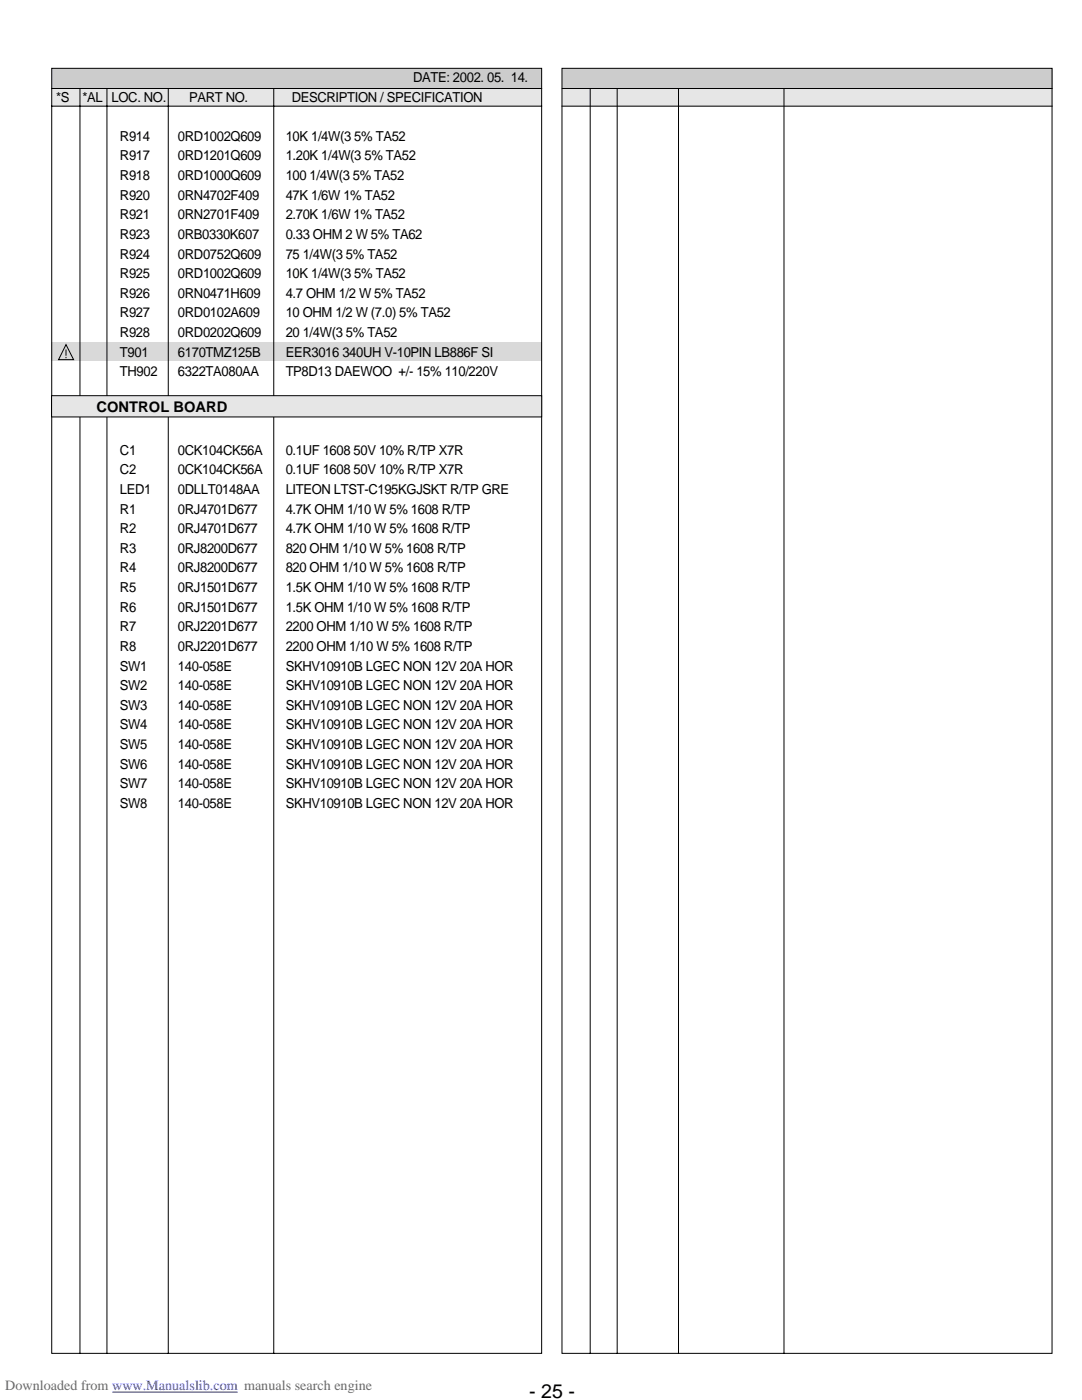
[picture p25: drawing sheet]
<svg xmlns="http://www.w3.org/2000/svg" width="216mm" height="279mm" viewBox="0 0 216 279" stroke-linecap="round" stroke-linejoin="round" font-family="sans-serif">
<defs><g id="words">
<text font-size="3.9" x="105.6" y="279">- 25 -</text>
<text font-size="2.9" x="19.3" y="82.2">CONTROL BOARD</text>
<text font-size="2.8" fill="#696969" x="1.1" y="277.4">Downloaded from www.Manualslib.com manuals search engine</text>
<g font-size="2.7">
<text x="82.4" y="16.4">DATE: 2002. 05. 14.</text>
<text x="11.2" y="20.3">*S</text>
<text x="16.5" y="20.3">*AL LOC. NO.</text>
<text x="37.7" y="20.3">PART NO.</text>
<text x="58.2" y="20.3">DESCRIPTION / SPECIFICATION</text>
<text x="23.9" y="28.1">R914</text>
<text x="35.5" y="28.1">0RD1002Q609</text>
<text x="57" y="28.1">10K 1/4W(3 5% TA52</text>
<text x="23.9" y="32">R917</text>
<text x="23.9" y="35.9">R918</text>
<text x="35.5" y="32">0RD1201Q609</text>
<text x="35.5" y="35.9">0RD1000Q609</text>
<text x="57" y="32">1.20K 1/4W(3 5% TA52</text>
<text x="57" y="35.9">100 1/4W(3 5% TA52</text>
<text x="23.9" y="39.9">R920</text>
<text x="35.5" y="39.9">0RN4702F409</text>
<text x="57" y="39.9">47K 1/6W 1% TA52</text>
<text x="23.9" y="43.8">R921</text>
<text x="23.9" y="47.7">R923</text>
<text x="35.5" y="43.8">0RN2701F409</text>
<text x="35.5" y="47.7">0RB0330K607</text>
<text x="57" y="47.7">0.33 OHM 2 W 5% TA62</text>
<text x="57" y="43.8">2.70K 1/6W 1% TA52</text>
<text x="23.9" y="51.6">R924</text>
<text x="35.5" y="51.6">0RD0752Q609</text>
<text x="57" y="51.6">75 1/4W(3 5% TA52</text>
<text x="23.9" y="55.5">R925</text>
<text x="23.9" y="59.4">R926</text>
<text x="35.5" y="55.5">0RD1002Q609</text>
<text x="35.5" y="59.4">0RN0471H609</text>
<text x="57" y="59.4">4.7 OHM 1/2 W 5% TA52</text>
<text x="57" y="55.5">10K 1/4W(3 5% TA52</text>
<text x="23.9" y="63.3">R927</text>
<text x="35.5" y="63.3">0RD0102A609</text>
<text x="57" y="63.3">10 OHM 1/2 W (7.0) 5% TA52</text>
<text x="23.9" y="67.3">R928</text>
<text x="23.9" y="71.2">T901</text>
<text x="35.5" y="67.3">0RD0202Q609</text>
<text x="35.5" y="71.2">6170TMZ125B</text>
<text x="57" y="67.3">20 1/4W(3 5% TA52</text>
<text x="57" y="71.2">EER3016 340UH V-10PIN LB886F SI</text>
<text x="23.9" y="75.1">TH902</text>
<text x="35.5" y="75.1">6322TA080AA</text>
<text x="57" y="75.1">TP8D13 DAEWOO +/- 15% 110/220V</text>
<text x="23.9" y="90.8">C1</text>
<text x="23.9" y="94.7">C2</text>
<text x="35.5" y="90.8">0CK104CK56A</text>
<text x="35.5" y="94.7">0CK104CK56A</text>
<text x="57" y="90.8">0.1UF 1608 50V 10% R/TP X7R</text>
<text x="57" y="94.7">0.1UF 1608 50V 10% R/TP X7R</text>
<text x="23.9" y="98.6">LED1</text>
<text x="35.5" y="98.6">0DLLT0148AA</text>
<text x="57" y="98.6">LITEON LTST-C195KGJSKT R/TP GRE</text>
<text x="23.9" y="102.5">R1</text>
<text x="23.9" y="106.4">R2</text>
<text x="35.5" y="102.5">0RJ4701D677</text>
<text x="35.5" y="106.4">0RJ4701D677</text>
<text x="57" y="102.5">4.7K OHM 1/10 W 5% 1608 R/TP</text>
<text x="57" y="106.4">4.7K OHM 1/10 W 5% 1608 R/TP</text>
<text x="23.9" y="110.3">R3</text>
<text x="35.5" y="110.3">0RJ8200D677</text>
<text x="57" y="110.3">820 OHM 1/10 W 5% 1608 R/TP</text>
<text x="23.9" y="114.3">R4</text>
<text x="23.9" y="118.2">R5</text>
<text x="35.5" y="114.3">0RJ8200D677</text>
<text x="35.5" y="118.2">0RJ1501D677</text>
<text x="57" y="114.3">820 OHM 1/10 W 5% 1608 R/TP</text>
<text x="57" y="118.2">1.5K OHM 1/10 W 5% 1608 R/TP</text>
<text x="23.9" y="122.1">R6</text>
<text x="35.5" y="122.1">0RJ1501D677</text>
<text x="57" y="122.1">1.5K OHM 1/10 W 5% 1608 R/TP</text>
<text x="23.9" y="126">R7</text>
<text x="23.9" y="129.9">R8</text>
<text x="35.5" y="126">0RJ2201D677</text>
<text x="35.5" y="129.9">0RJ2201D677</text>
<text x="57" y="126">2200 OHM 1/10 W 5% 1608 R/TP</text>
<text x="57" y="129.9">2200 OHM 1/10 W 5% 1608 R/TP</text>
<text x="23.9" y="133.8">SW1</text>
<text x="23.9" y="137.7">SW2</text>
<text x="35.5" y="133.8">140-058E</text>
<text x="35.5" y="137.7">140-058E</text>
<text x="57" y="133.8">SKHV10910B LGEC NON 12V 20A HOR</text>
<text x="57" y="137.7">SKHV10910B LGEC NON 12V 20A HOR</text>
<text x="23.9" y="141.7">SW3</text>
<text x="35.5" y="141.7">140-058E</text>
<text x="57" y="141.7">SKHV10910B LGEC NON 12V 20A HOR</text>
<text x="23.9" y="145.6">SW4</text>
<text x="23.9" y="149.5">SW5</text>
<text x="35.5" y="145.6">140-058E</text>
<text x="35.5" y="149.5">140-058E</text>
<text x="57" y="145.6">SKHV10910B LGEC NON 12V 20A HOR</text>
<text x="57" y="149.5">SKHV10910B LGEC NON 12V 20A HOR</text>
<text x="23.9" y="153.4">SW6</text>
<text x="35.5" y="153.4">140-058E</text>
<text x="57" y="153.4">SKHV10910B LGEC NON 12V 20A HOR</text>
<text x="23.9" y="157.3">SW7</text>
<text x="23.9" y="161.2">SW8</text>
<text x="35.5" y="157.3">140-058E</text>
<text x="35.5" y="161.2">140-058E</text>
<text x="57" y="157.3">SKHV10910B LGEC NON 12V 20A HOR</text>
<text x="57" y="161.2">SKHV10910B LGEC NON 12V 20A HOR</text>
</g>
</g></defs>
<path d="M10.2 68.3h98v3.8h-98z" fill-rule="evenodd" fill="#d9d9d9"/>
<path d="M112.2 13.7h97.8v4.1h-97.8z" fill-rule="evenodd" fill="#ccc"/>
<path d="M112.2 17.6h97.8v3.6h-97.8z" fill-rule="evenodd" fill="#e6e6e6"/>
<path d="M112.1 17.7h97.9M112 21.2h98" fill="none" stroke="#000" stroke-width=".2"/>
<path d="M10.4 13.7h97.8v4.1h-97.8z" fill-rule="evenodd" fill="#ccc"/>
<path d="M10.4 17.6h97.8v3.6h-97.8z" fill-rule="evenodd" fill="#e6e6e6"/>
<path d="M10.2 17.7h98M10.3 13.6h97.8v256.5h-97.8zM16 17.6v252.6M21.3 17.6v252.6M33.6 17.6v252.6M54.6 17.6v252.6M112.1 13.6h97.8v256.5h-97.8zM117.8 17.6v252.6M123.2 17.6v252.6M135.4 17.6v252.6M156.4 17.6v252.6M10.2 21.2h98" fill="none" stroke="#000" stroke-width=".2"/>
<path d="M10.4 79.1h97.6v4h-97.6z" fill-rule="evenodd" fill="#e6e6e6"/>
<path d="M10.3 79h97.8v4.2h-97.8zM13.2 68.8l1.5 3h-3zM13.2 69.7v1.3M13.2 71.2v.3" fill="none" stroke="#000" stroke-width=".2"/>
<path d="M22.4 277.8h25.1" fill="none" stroke="#00f" stroke-width=".2"/>
<use href="#words"/>
</svg>
